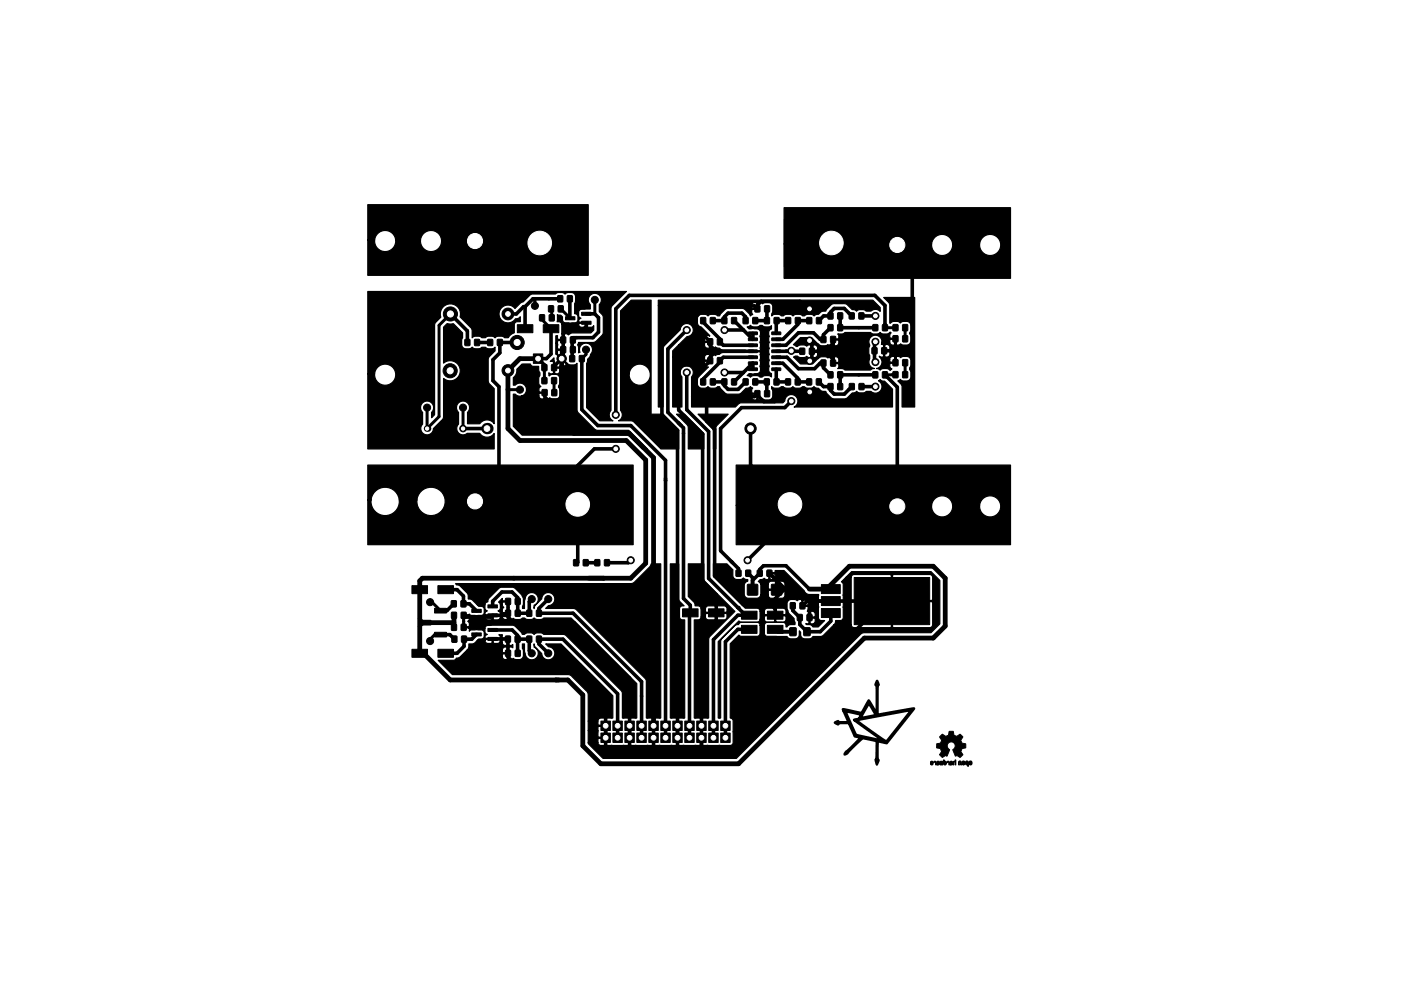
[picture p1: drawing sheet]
<svg xmlns="http://www.w3.org/2000/svg" width="297mm" height="210mm" viewBox="0 0 297 210" stroke-linecap="round" stroke-linejoin="round" font-family="sans-serif">
<g fill="#000" stroke="#000" stroke-width=".21">
<path d="M104.4 46.6h20v10h-20zM166.3 46.6h20v10h-20zM98.6 72l1 .1v1.2h-1zM100.6 72l1.1 .1-.1 1.2h-1zM103.4 72l1 .1v1.2h-1zM105.5 72l1 .1v1.2h-1zM109.7 68.9h3.3v1.7h-3.3zM113.1 75.1h2v2h-2zM114.4 66.8h1v1.3l-1-.1zM114.9 77.4h1v1.2h-1zM116.3 64.9h1v1.3l-1-.1zM116.5 66.8h1v1.3l-1-.1z"/>
<path d="M117 77.4h1v1.2h-1zM115.2 68.9h3.3v1.7h-3.3zM118.3 62.8h1v1.2h-1zM118.4 64.9h1v1.3l-1-.1zM118.9 73.6h1v1.2h-1zM118.9 71.5h1v1.3l-1-.1zM120.3 62.8h1v1.2h-1zM120.8 75.5h1v1.2h-1zM121 73.6h1l-.1 1.2h-1zM121 71.5h1l-.1 1.3-1-.1zM119.9 67.2h2v.7h-2zM122.9 75.5h1l-.1 1.2h-1z"/>
<path d="M123.3 68.2h2v.6h-2zM123.3 66.3h2v.6h-2zM148.6 67.4h1v1.3l-1-.1zM150.1 71.9h1v1.3l-1-.1zM150.1 75.9h1v1.3l-1-.1zM150.6 67.4h1v1.3l-1-.1zM152.1 71.9h1v1.3l-1-.1zM152.1 75.9h1v1.3l-1-.1zM153.1 67.4h1v1.3l-1-.1zM155.1 67.4h1v1.3l-1-.1zM157.6 67.4h1v1.3l-1-.1zM158.7 70.5l1.8-.1 .1 .5-.1 .1h-1.7z"/>
<path d="M158.7 71.7h1.8l.1 .5-.1 .1h-1.7zM158.7 73h1.8l.1 .4-.1 .2h-1.7zM158.7 74.3l1.8-.1 .1 .5-.1 .1h-1.7zM158.7 75.5h1.8l.1 .5-.1 .1h-1.7zM158.7 76.8h1.8l.1 .4-.1 .2h-1.7zM158.7 78.1l1.8-.1 .1 .5-.1 .1h-1.7zM159.6 67.4h1v1.3l-1-.1zM160.1 64.9h1v1.3l-1-.1zM162.1 67.4h1v1.3l-1-.1zM162.1 64.9h1v1.3l-1-.1zM164.2 67.4h1l-.1 1.3-1-.1zM163.6 78.1l1.8-.1 .2 .5-.2 .1h-1.7z"/>
<path d="M163.6 76.8h1.8l.2 .4-.2 .2h-1.7zM163.6 75.5h1.8l.2 .5-.2 .1h-1.7zM163.6 74.3l1.8-.1 .2 .5-.2 .1h-1.7zM163.6 73h1.8l.2 .4-.2 .2h-1.7zM163.6 71.7h1.8l.2 .5-.2 .1h-1.7zM163.6 70.5l1.8-.1 .2 .5-.2 .1h-1.7zM166.6 67.4h1v1.3l-1-.1zM168.7 67.4h1l-.1 1.3-1-.1zM169.6 73.9h1v1.3l-1-.1zM171.1 67.4h1v1.3l-1-.1zM171.6 73.9h1v1.3l-1-.1zM173.1 67.4h1v1.3l-1-.1z"/>
<path d="M174.1 76.4h1v1.3l-1-.1zM174.1 71.4h1v1.3l-1-.1zM175.6 78.9h1v1.3l-1-.1zM175.6 66.4h1v1.3l-1-.1zM175.6 68.9h1v1.3l-1-.1zM176.1 76.4h1v1.3l-1-.1zM176.1 71.4h1v1.3l-1-.1zM177.6 78.9h1v1.3l-1-.1zM177.6 66.4h1v1.3l-1-.1zM177.6 68.9h1v1.3l-1-.1zM180.1 66.4h1v1.3l-1-.1zM182.1 66.4h1v1.3l-1-.1z"/>
<path d="M184.9 73.8h1v1.3l-1-.1zM185.1 68.9h1v1.3l-1-.1zM185.1 78.9h1v1.3l-1-.1zM187 73.8h1l-.1 1.3-1-.1zM187.1 68.9h1v1.3l-1-.1zM187.1 78.9h1v1.3l-1-.1zM189.4 76.3h1l-.1 1.3h-1zM189.4 71.2l1 .1-.1 1.2h-1zM189.4 68.9h1l-.1 1.3-1-.1zM189.4 78.9h1l-.1 1.2h-1zM191.4 76.3h1v1.3h-1zM191.4 71.2l1 .1v1.2h-1z"/>
<path d="M191.4 68.9h1v1.3l-1-.1zM191.4 78.9h1v1.2h-1zM114.9 80.1l1 .1v1.2h-1zM115 82.7h1v1.2h-1zM117 80.1l1 .1v1.2h-1zM117 82.7h1v1.2h-1zM148.6 80.4h1v1.3l-1-.1zM150.6 80.4h1v1.3l-1-.1zM153.1 80.4h1v1.3l-1-.1zM155.1 80.4h1v1.3l-1-.1zM157.6 80.4h1v1.3l-1-.1zM159.6 80.4h1v1.3l-1-.1z"/>
<path d="M160.1 82.9h1v1.3l-1-.1zM162.1 80.4h1v1.3l-1-.1zM162.1 82.9h1v1.3l-1-.1zM164.1 80.4h1v1.3l-1-.1zM166.6 80.4h1v1.3l-1-.1zM168.6 80.4h1v1.3l-1-.1zM171.1 80.4h1l-.1 1.3-1-.1zM173.1 80.4h1v1.3l-1-.1zM175.6 81.4h1v1.3l-1-.1zM177.6 81.4h1v1.3l-1-.1zM180.1 81.4h1v1.3l-1-.1zM182.2 81.4h1l-.1 1.3-1-.1z"/>
<path d="M121.6 118.8h1.1l-.1 1.2h-1zM123.7 118.8h1v1.2h-1zM126.1 118.8h1.1l-.1 1.2h-1zM128.2 118.8h1v1.2h-1zM112.5 99.5h20v15h-20zM157.5 99.5h20v15h-20zM87.3 124.3h3.3v1.7h-3.3zM87.3 137.8h3.3v1.7h-3.3zM88.8 131.6h2.5v1h-2.5zM92.1 134.1h2.6v1h-2.6zM92.1 129.1h2.6v1h-2.6zM92.8 124.3h3.3v1.7h-3.3z"/>
<path d="M92.8 137.8h3.3v1.7h-3.3zM95.7 127.5h1v1.2h-1zM95.8 129.9h1l-.1 1.3h-1zM95.8 132.5h1l-.1 1.2h-1zM95.8 135h1.1l-.1 1.2h-1zM97.8 127.5h1l-.1 1.2h-1zM97.8 129.9h1v1.3h-1zM97.8 132.5h1v1.2h-1zM97.9 135h1v1.2h-1zM100 134.3h2v.6h-2zM100 129.3h2v.6h-2zM103.5 133.3h2v.7h-2z"/>
<path d="M103.5 135.2h2v.7h-2zM103.5 128.3h2v.7h-2zM103.5 130.2h2v.7h-2zM107.2 135h1v1.2h-1zM107.2 129.5h1v1.2h-1zM107.2 127h1v1.2h-1zM107.2 138h1v1.2h-1zM109.2 135h1.1l-.1 1.2h-1zM109.3 129.5h1l-.1 1.2h-1zM109.3 127h1l-.1 1.2h-1zM109.3 138h1l-.1 1.2h-1zM111.7 135h1v1.2h-1z"/>
<path d="M111.7 129.5h1v1.2h-1zM113.8 135h1l-.1 1.2h-1zM113.8 129.5h1l-.1 1.2h-1zM144.7 129.2h3.3v1.7h-3.3zM150.2 129.2h3.3v1.7h-3.3zM156.1 121h1v1.3l-1-.1zM157.2 129.7h3.3v1.7h-3.3zM158.1 121h1v1.3l-1-.1zM158.5 124h2.1v2.2h-2.1zM157.2 132.7h3.3v1.7h-3.3zM160.6 121h1v1.3l-1-.1zM162.7 129.7h3.3v1.7h-3.3z"/>
<path d="M162.6 121h1v1.3l-1-.1zM163.6 124h2.1v2.2h-2.1zM162.7 132.7h3.3v1.7h-3.3zM167.6 127.9h1v1.3l-1-.1zM167.5 133.2h1.3l-.1 1.6h-1.2zM169.1 130.4h1v1.3l-1-.1zM169.6 127.9h1v1.3l-1-.1zM170.5 133.2h1.2v1.6h-1.3zM171.1 130.4h1v1.3l-1-.1zM174.2 124h4v1.9h-4zM174.2 126.6h4v1.9h-4zM174.2 129.1h4v1.9h-4z"/>
<path d="M181.1 122.5h16v10h-16zM127.4 155.5h2v2h-2zM127.4 153h2v2h-2zM129.9 155.5h2v2h-2zM129.9 153h2v2h-2zM132.5 155.5h2v2h-2zM132.5 153h2v2h-2zM135 155.5h2v2h-2zM135 153h2v2h-2zM137.6 155.5h2v2h-2zM137.6 153h2v2h-2zM140.1 155.5h2v2h-2z"/>
<path d="M140.1 153h2v2h-2zM142.6 155.5h2v2h-2zM142.6 153h2v2h-2zM145.2 155.5h2v2h-2zM145.2 153h2v2h-2zM147.7 155.5h2v2h-2zM147.7 153h2v2h-2zM150.3 155.5h2v2h-2zM150.3 153h2v2h-2zM152.8 155.5h2v2h-2zM152.8 153h2v2h-2zM199.4 156.1l.4-.3 .7 .4a.78 .78 0 0 0 .7-1h.5a.36 .36 0 0 1 .4 0 .36 .36 0 0 1 .1 .4l.1 .4 .5 .2 .4-.2a.56 .56 0 0 1 .9 .3v.1a.8 .8 0 0 0-.3 1 .8 .8 0 0 0 1 .4l-.1 .9a.69 .69 0 0 0-.8 .3 .69 .69 0 0 0 0 .8l.3 .3-.4 .3a.62 .62 0 0 1-.9-.1l-.4 .1-.5-1.2a.91 .91 0 0 0 .4-1.2 .91 .91 0 0 0-1.1-.5 .99 .99 0 0 0 0 1.6l-.5 1.3a.64 .64 0 0 0-.9 .3l-.7-.6 .4-.6a.8 .8 0 0 0-1-.8v-.9a.79 .79 0 0 0 .9-.5 .79 .79 0 0 0-.3-.9z"/>
<path d="M197.4 161.6l.3-.1 .1 .3-.2-.2-.2 .1 .3 .1a.27 .27 0 0 1-.1 .5 .27 .27 0 0 1-.3-.3l.2 .2 .2-.1-.4-.3zM198 161.6l.1-.1a.48 .48 0 0 1 .4 .3 .48 .48 0 0 1 0 .5l-.2-.6-.3 .1zM198.7 161.6l.3-.1 .2 .2v.1l-.4-.2v.2a.25 .25 0 0 1 .4 .2 .25 .25 0 0 1-.4 .2l.2-.1-.3-.2v.4h-.1zM199.3 161.5h.1v.7h.1l.1-.7h.1l.1 .7v-.7h.2l-.2 .8-.5-.1zM200.1 161.2l.1 .3h.2a.22 .22 0 0 1 .2 .1 .22 .22 0 0 1-.1 .3v-.2a.2 .2 0 0 0-.3 .2 .2 .2 0 0 0 .3 .2l.1-.2a.32 .32 0 0 1-.3 .4 .32 .32 0 0 1-.2-.5zM200.8 161.6a.38 .38 0 0 1 .5 .1 .38 .38 0 0 1 0 .4l-.1 .2-.1-.6h-.2l-.1 .1zM201.5 161.6v-.1a.24 .24 0 0 1 .3 0 .24 .24 0 0 1 .1 .3l-.2-.2-.1 .1v.1a.26 .26 0 0 1 .4 .3 .26 .26 0 0 1-.4 .2l.2-.2-.2-.2-.1 .4-.1-.1zM202.5 161.2l.2 .1-.1 1h-.1l-.1-.7-.2 .1v.6h-.1v-.6l.4-.2zM203.3 161.5h.3l.2 .1v.7h-.1l-.2-.7-.1 .7h-.2zM204.1 161.5a.31 .31 0 0 1 .3 0 .31 .31 0 0 1 .2 .3l-.4-.1 .4 .1a.34 .34 0 0 1-.2 .5 .34 .34 0 0 1-.4-.4l.2 .2 .2-.1-.4-.2zM204.8 161.5h.3l.2 .1v.3h-.2v-.3l-.2 .2 .1 .3 .1-.2h.2v.7l-.1-.1a.23 .23 0 0 0-.1-.2 .23 .23 0 0 0-.3 0l-.1-.5zM205.6 161.5h.3l.2 .2v.2h-.2l-.1-.2h-.1v.4l.4-.2a.37 .37 0 0 1-.5 .4 .37 .37 0 0 1-.1-.6z"/>
<circle cx="100.7" cy="51.1" r="2.8"/>
<circle cx="190.2" cy="52" r="2.8"/>
<circle cx="95.4" cy="78.7" r="1.5"/>
<circle cx="95.5" cy="66.6" r="1.5"/>
<circle cx="107.7" cy="66.6" r="1.25"/>
<circle cx="107.7" cy="78.6" r="1.25"/>
<circle cx="109.6" cy="72.7" r="1.5"/>
<circle cx="113.4" cy="64.9" r=".75"/>
<circle cx="119.1" cy="76.1" r="1"/>
<circle cx="124.2" cy="74.2" r=".75"/>
<circle cx="126.1" cy="63.6" r=".75"/>
<circle cx="145.6" cy="79" r=".75"/>
<circle cx="145.6" cy="70" r=".75"/>
<circle cx="153.6" cy="79" r=".75"/>
<circle cx="153.6" cy="70" r=".75"/>
<circle cx="167.8" cy="74.4" r=".75"/>
<circle cx="171.6" cy="65.5" r=".75"/>
<circle cx="171.6" cy="72.2" r=".75"/>
<circle cx="171.7" cy="76.6" r=".75"/>
<circle cx="185.6" cy="76.8" r=".75"/>
<circle cx="185.6" cy="67" r=".75"/>
<circle cx="185.6" cy="72.5" r=".75"/>
<circle cx="90.6" cy="86.5" r=".75"/>
<circle cx="98.2" cy="86.5" r=".75"/>
<circle cx="98.2" cy="90.9" r=".7"/>
<circle cx="110.2" cy="82.7" r=".75"/>
<circle cx="130.6" cy="95.2" r=".75"/>
<circle cx="130.6" cy="88" r=".75"/>
<circle cx="159.1" cy="90.9" r="1.2"/>
<circle cx="167.8" cy="85.1" r=".75"/>
<circle cx="171.7" cy="83.2" r=".75"/>
<circle cx="185.6" cy="82" r=".75"/>
<circle cx="100.7" cy="106.4" r="2.8"/>
<circle cx="133.7" cy="118.9" r=".75"/>
<circle cx="158.5" cy="118.9" r=".75"/>
<circle cx="190.2" cy="107.4" r="2.8"/>
<circle cx="91.2" cy="136" r=".75"/>
<circle cx="91.2" cy="127.8" r=".75"/>
<circle cx="112.7" cy="138.6" r=".75"/>
<circle cx="112.7" cy="127.1" r=".75"/>
<circle cx="116.2" cy="138.6" r=".75"/>
<circle cx="116.2" cy="127.1" r=".75"/>
</g>
<path d="M178.7 150.5l4 .8 1.5-2.7 1.7 2.7v-5.5l-.1-.4-.2-.1 .4-.9a.66 .66 0 0 1 .1 1v6.3l7.7-1.4-5.8 7.4-1.9-.3a9.8 9.8 0 0 0 .1 4.1l-.3 .7-.3-1 .2-.5 .1-3.5-2.5-.5h-.6l-3.1 3.1-.6 .3 .3-.6 3-3-1.2-.3-1.2-2.8h-2.1l-.2 .3-.7-.4 .8-.2a1.54 1.54 0 0 0 1.4 .1h.7l-1-2.2h.4l2.2 4.9 5.6 1.2-5.9-4.3h.5l3 2.3 3.2 2.2 5.2-6.6-11.9 2.1-.1-.1 .9-.2 .2-.2 3.4-.6-1.4-2.4-1.7 3h-.3l.4-.7-3.7-.6z" fill="#000" stroke="#000" stroke-width=".5"/>
<g fill="#000">
<circle cx="90.6" cy="90.9" r=".7"/>
<circle cx="103.3" cy="90.9" r="1.2"/>
<circle cx="156.4" cy="128.9" r=".38"/>
</g>
<g fill="none" stroke="#000" stroke-width=".76">
<path d="M175.7 48.4v5.7M176.3 51.6h10.7l.5 .4h2.7l3.2 3.1v18l-1.2 1.3h-4.7M95.5 66.6l3.6 3.6v2.5M101.1 72.7h2.8M109.6 72.7h-3.6v2.2l-1.5 1.4v4.5l1.3 1.2v24.8l-.2 .2M111.3 65.1h-.3l-1.5 1.5h-1.8M111.3 65.1v4.6M114.7 67.4v.2M116.8 69.7v5.4l-1 1h-1.7l1.3 1.3v.6M118.8 63.4h-5.8l-1.7 1.7M119.5 74.1l-.4 .4v1.6l-1.6 1.6v.3M120.8 63.4l.1 4.1"/>
<path d="M123.4 76.1v10.8l3.3 3.4h7l7.4 7.4v58.8M124.3 68.5v.7l-.8 .9h-3.3l-.8 .7v4.9M124.3 66.6h1.8l.8 .8v3.1l-1.2 1.1h-4.2l-.2 .2v4.3M145.6 79v7.9l4.6 4.7v31.1l7.9 7.8M145.6 70l-4 4v13.5l3.3 3.3v36.2l1.5 1.4v2M147.1 67.6h-2l-4.8 4.8v15.6l3.3 3.3v68.2h-14l-1.2-1.2v-11.7l-5.5-5.5h-13.5l-1.7-1.7v-3.8h-3.2M147.1 67.6v1.5l3.5 3.4v.8l1.2 1.2M149.1 68v.4l3.5 3.5v.6l.8 .8h6.2M149.1 78l-.6-.6h-3.7l-.9 .9v8.7l5.1 5.1v31.2l2.9 2.9v5.4l-3.2 3.2v23.6M151.1 68h2.5v-.8l.8-.8h2.9l.8 .8v.8M151.8 74.5h7.8M151.8 74.5l-1.2 1.2v.8l-3 3v2.4l2.2 2.2"/>
<path d="M153.6 79h.1M153.6 79h4M153.6 70h.1M153.6 70h4M155.6 68l4 4v-1.3M159.6 78.3v-1.2l-4 3.9M159.6 75.8h-6.2l-.8 .7v.4l-3.5 3.5v.6M162.6 65.5v2.5h-2.5M164.6 74.5h5.5M164.6 77.1h1.4l3.1 3.1v.8h2.5M164.6 78.3v2.7h2.5M164.6 75.8h2.3l2.4 2.4h3.4l1.2-1.2h.7v1l1.5 1.5"/>
<path d="M167.1 68l-2.5 .1v2.6M167.8 74.4l-.1 .1M171.2 65.5l-1.6-1.6h-8.2l-.8 .8v.8l-.6-.6h-10.2l-2.7 2.7M171.6 68h-2.4v.8l-3.2 3.2h-1.4M171.6 72.2l.5 .5v3.4l-.4 .5M172.1 74.5h2.8M174.9 74.5l1.7 1.7M176.1 69.5l-1.5 1.5v1h-.7l-1.4-1.4h-3.2l-2.7 2.7h-2M176.6 72.8l-1.7 1.7M176.6 72v5M178.1 67v2.5h7.5M180.6 67l-1.6-1.6h-2.1l-.8 .8v.8h-1.5l-1 1"/>
<path d="M182.6 67h3M185.6 79.5h-7.5v2.5M185.6 72.2l-.2 .2v4.2l.2 .2M187.6 79.5l2.6 2.6v25.3M187.6 69.5v-4.7l-2.1-2.1h-52.1l-2.8 2.8v22.5M98.2 90.9h5.1M130.6 95.2h-4.6l-3.5 3.6v20.5l-.4 .1M149.8 84.1v5.2l1.7 1.7v31.2l6.1 6.1h6.5l.3 .2M151.1 81h2.5v.8l.8 .8h2.1l1.6-1.6M159.1 90.9v7.8l8.4 8.3v2.9l-9 9M160.1 81h2.5v2.5M167.8 85.1l-1.4 1.4h-9.2l-4.4 4.4v26l3.8 3.8v.9"/>
<path d="M171.7 83.2l-.2 .1h-5.4l-1.9 1.9h-2.3l-1.3-1.3v-.4l-.6 .6h-10.2M173.6 81l1 1h1.5v.8l.8 .8h2.1l1.6-1.6M182.7 82h2.9M100.7 106.4l.6 .6h21.2M124.2 119.4h2.4M133.7 118.9l-.5 .5h-4.5M89 125.1v13.5M89 131.4l.7 .7M89.7 132.1h.4M89.7 132.1l-.7 .8M93.4 134.6h2l.9 1-.1-.1M94.5 125.1h2.4l1.4 1.4v1.6h1.2l1.5 1.5"/>
<path d="M96.2 128.1l-1.4 1.5h-1.4M101 134.6l-1 1h-1.6v1.5l-1.5 1.5h-2.4M104.5 133.7h4.1l1.1 1.1 .1 3.8M107.7 138.6h.1M107.7 130.1l-.4 .5h-2.8l-.4 .3h-5.8M107.7 127.6v3.3l1.2 1.2h12.8l11.8 11.8v15.5l.1 .1M109.7 135.6h2.5v2.5l.5 .5M112.7 127.1l-.5 .5v2.5h-2.4v-3.3l-1.2-1.2h-2.2l-1.9 2v1.1M116.2 138.6l-1.9-2v-1h5.1l11.5 11.6v9.3M116.2 127.1l-1.9 2v1h7.2l14.5 14.5v11.9M146.4 130l-.2 .2v26.3l-.7-.6M151.9 130h-.8l.4 .5"/>
<path d="M158.6 121.6l1 .9v2.6M158.9 130.5h-2.5l-5.1 5.2v20.8M158.9 133.5h-2.5l-2.6 2.7v20.3M159.6 123.1l1.5-1.5v-.8l.8-.8h4.7l5 5h4.6M163.1 121.6l3.4 3.4h2.1l2.5 2.5M164.4 133.5l.5 .5h3.2M164.4 127.6h-.3l-.7 .7 1 .9M164.6 133.5l.5 .5M164.7 123.1v2h1.5l-1.8 1.9v3.5M168.1 128.5v1l1.5 1.5v1.5l1.5 1.5h2.8l2.3-2.2v-1.7M171.1 127.5h18M171.1 127.5l-1 1"/>
<path d="M173.4 127.5l-1.8 1.8v1.7M187.6 127.5l-32 32h-5.6l-1.3-1.2M138.6 154v5.5M149.4 155.9l-.7 .6"/>
</g>
<path d="M114.1 76.1h-3.9l-2.5 2.5v12.3l2.5 2.6h22.6l4.1 4.1v21.9l-3.2 3.2h-44.1l-.6 .5v15.4h.8l5.7 5.7h24.9l3.2 3.1v10.8l3.8 3.8h29.2l26.7-26.6h14.6l2.5-2.6v-10.1l-2.5-2.6h-17.8l-4.9 4.9h-3.6M119.1 76.1v13.3l2.6 2.5h11.7l5.2 5.2v56.9M90.1 132.1h6.1M96.3 130.6v2.5" fill="none" stroke="#000" stroke-width="1"/>
<g fill="none" stroke="#000" stroke-width=".63">
<path d="M95.5 66.6l-2.4 2.4v19.4l-2.5 2.5v-4.4M113 63.4l.4 .4v1.1M114.9 67.4v.4l1.9 1.9M115.4 78v2.8M116.8 65.5l.2 .2v1.7M118.9 65.5h.1M118.9 65.5l2 2M124.2 74.2v1l-.8 .9M126.1 63.6v3M187.6 69.5h2.3M189.2 79.5h.1M189.9 71.9v2.3l-.3 .2 .3 .3v1.6"/>
<path d="M189.9 79.5h-2.3M191.9 69.5v2.4M191.9 77v2.5M98.2 86.5v4.4M107.7 82.7h.1M107.7 82.7h2.5M115.5 83.3v.8l.7 .7h2.7l.2-.2M117.5 80.8v2.5M167.5 107h22.3l.4 .4M91.2 127.8h.4l1.8 1.8M93.4 134.6h-1.2l-1 1v.4M98.3 130.9v2.6"/>
</g>
<path d="M78 43.4h46.7v15h-46.7v-7.5h1.4a2.25 2.25 0 0 0 2.3 2.5 2.25 2.25 0 0 0 2.2-2.5h5.3a2.25 2.25 0 0 0 3 2.3 2.25 2.25 0 0 0 .7-3.7 2.25 2.25 0 0 0-3.7 1v.4h-5.3a2.25 2.25 0 0 0-2.2-2 2.25 2.25 0 0 0-2.3 2h-1.4zM166.2 44.1h48v14.9h-48v-7.2h31.3a2.25 2.25 0 0 0 2.3 2.4 2.25 2.25 0 0 0 2.2-2.4h5.7a2.25 2.25 0 0 0 3 2.3 2.25 2.25 0 0 0 .8-3.8 2.25 2.25 0 0 0-3.7 1l-.1 .5h-5.7a2.25 2.25 0 0 0-2.2-2.1 2.25 2.25 0 0 0-2.3 2.1h-31.3zM78 61.8h54.8l-3 3-.2 .5-.1 21.8a1.38 1.38 0 0 0 .5 2.2h-2.8l-2.8-2.8v-9.4l.2-.9 .4-.5 .2-.4a1.4 1.4 0 0 0-.6-2.5 1.4 1.4 0 0 0-1.6 2l-.4 .1 .1-1.3-.3-.4 .3-.5 3.4-.1 1.7-1.8 .1-3.6-.2-.4-.6-.7v-1.5a1.39 1.39 0 0 0 0-2 1.39 1.39 0 0 0-2 0 1.39 1.39 0 0 0 .1 2v1h-2l-.4 .3-.1 1.1 .2 .4 .3 .1-.1 .1a.48 .48 0 0 0-.3 .7h1.6v1l.2 .1h.8l.5-.3v.9l-.6 .6h-3.8l-1 .5-.3-.3h-.5l-.2 .2 .1 3.3h-1.2a.73 .73 0 0 0 .3 1.2l1.9 1.9h1.2l.5-.3v9.8l.3 .7 3.8 3.6 6.9 .1 3.9 3.9h-1l-2.6-2.5-.6-.4h-22.3l-1.9-1.8v-6.9h.4l.9 .5 4.2-.1v.1a.65 .65 0 0 0 1 .4v-1.1h-.9l-.1 .2v.4h-3.7a1.39 1.39 0 0 0 .8-2.1 1.39 1.39 0 0 0-2.2-.2h-.4v-1.6l.7-.9 .1-.8 1.1-1.2h1.8l.5 .5h1.2v.9l.3 .5v.6l-.3 .4v1.3l.5 .6-.4 .4v.6l.1 .2h1.2v1.3l.2 .1h.4a.48 .48 0 0 1 .8 0h.8a.89 .89 0 0 0 .9-.8v-1.1a.88 .88 0 0 1 0-1.3v-1.1a.89 .89 0 0 0-.9-.9h-.8l-.6 .4v-.1v-.6l.4 .2h.4l.1-.1v-1.1h.3v1.1l.2 .1a.74 .74 0 0 0 .8-.3 .74 .74 0 0 0-.1-.9h-1.2v-1.3l-.1-.1h-.5l.8-.8 .1 2 1.5-.2a.81 .81 0 0 0 .9-.5l-2.2-2v-2.4h.4v1.1l.2 .2h.9v-1.8h-.9l-.2 .1v.4h-.4v-1.6h.4v.6l.2 .2h.9v-1l-.2-.2v-2h3.6a.64 .64 0 0 0 .6 .6h.7l.2-.1v-.7h-1.4l-.1 .2h-3.6a.76 .76 0 0 0-1-.5l.1-1.5 .7 .1 .4 .3v.7a.64 .64 0 0 0 .6 .6h2a.64 .64 0 0 0 .6-.6v-.8a.64 .64 0 0 0-.7-.5v-2.2l.2-.4v-1.1a.89 .89 0 0 0-.9-.8h-.8l-.5 .3-.7-.3h-.8l-.5 .3h-5l-.5 .3-1.4 1.4-.6 .2-1.1 1.2a1.89 1.89 0 0 0-2.8-.2 1.89 1.89 0 0 0 .1 2.8 1.89 1.89 0 0 0 2.8-.5h.6l.4-.4v1.1h-.9l-.3 .3-.1 2a2.14 2.14 0 0 0-1.2 1h-.8l-.7-.3h-.8l-.5 .4-.7-.4h-.9l-.5 .3h-.8l-.5-.3h-.8l-.7 .4-.1-1.9-2.5-2.6 .1-.4a2.14 2.14 0 0 0-2.3-2.3 2.14 2.14 0 0 0-1.8 2.8l-1.2 1.2-.2 .5v19l-.6 .6a2.32 2.32 0 0 1 .4-1.7 1.39 1.39 0 0 0-1.7-1.8 1.39 1.39 0 0 0-.6 2.4v2.5l-.2 .2a1.34 1.34 0 0 0 .8 2 1.34 1.34 0 0 0 1.7-1.3l1.9-1.8 .2-.5 .1-8.3a2.14 2.14 0 0 0 2.9-.2 2.14 2.14 0 0 0 0-2.9 2.14 2.14 0 0 0-3-.2v-7.6l.8-.8 1.3 .1 2 1.9-.2 2.7 .5 .6 1.2 .1 .5-.3 .5 .3h.9l.6-.3h.8l.5 .3h.9l.7-.3v.7l-1.3 1.4-.2 .5v4.7l.3 .5 1 1v7.4a1.85 1.85 0 0 0-3.1 0h-2.6v-2.4a1.39 1.39 0 0 0 .1-2 1.39 1.39 0 0 0-2 0 1.39 1.39 0 0 0 0 2l-.1 2.6a1.34 1.34 0 0 0 .1 1.8 1.34 1.34 0 0 0 1.8 0l2.7 .1a1.85 1.85 0 0 0 3.1 0v3.2h-26.8v-15.9h1.4a2.25 2.25 0 0 0 3.1 2.3 2.25 2.25 0 0 0 .7-3.7 2.25 2.25 0 0 0-3.7 .9l-.1 .5h-1.4zM139.6 63.7h45.5l1.5 1.5v.9l-.1-.1a1.38 1.38 0 0 0-1.8 0h-1.1l-.5-.3h-.8l-.7 .3-.4-.2-.5-.1-1.3-1.2-2.5-.1-.8 .3-1 1.3-.9 .1-.7 .6-.5 .1-.4 .2-.5-.3-1.2 .1a.83 .83 0 0 1-1.2-.1h-1l-.6 .3-.5-.3h-1a.96 .96 0 0 1-1.4 0h-1l-.6 .3 .2-1.9a.89 .89 0 0 0-.8-.9h-.9a.48 .48 0 0 1-.8 0h-.4l-.2 .2v1.3h-1.2l-.1 .1v.6l.2 .3-.5 .3-1.1-1.3-.7-.3-3.3 .1-1.1 1-.3 .5h-.5l-.5-.3h-.8l-.7 .3-.5-.3h-.8a.89 .89 0 0 0-.9 .9l.1 1.4 .6 .4 1.9 1.8v.2a.7 .7 0 0 0-1 0 .7 .7 0 0 0 0 1h1.2v1.3l.2 .2 .5-.1 .3-.2 1.5 .7 7.9 .1 .1-.2-.1-.4a1.24 1.24 0 0 0 0-1.2 1.21 1.21 0 0 0 0-1.2 .99 .99 0 0 0 0-1.2 .99 .99 0 0 0-1.1-.4h-1.2l-.4-.4 .7-.4 .5 .3h1.2a.88 .88 0 0 1 1.3 0h1l.5-.2v.7a1.07 1.07 0 0 0-.5 1.6 1.24 1.24 0 0 0 0 1.2 1.21 1.21 0 0 0 0 1.3 1.21 1.21 0 0 0 0 1.3 1.21 1.21 0 0 0 0 1.2 1.21 1.21 0 0 0 0 1.3 1 1 0 0 0 .5 1.5v.8l-.5-.3h-1a.96 .96 0 0 1-1.5 0h-1l-.5 .3-.7-.3 .4-.4h1.7a1.04 1.04 0 0 0 .6-1.6 1.24 1.24 0 0 0 0-1.3 1.24 1.24 0 0 0 0-1.2l.1-.4-.1-.1-7.9 .1-1.5 .7-.3-.3h-.5l-.2 .2v1.3h-1.2a.73 .73 0 0 0 .4 1.2h.3l-2.2 2.2-.1 1.4a.89 .89 0 0 0 .9 .9l.8-.1 .5-.3 .7 .4 .8-.1 .5-.3h.5l.3 .5 1.1 1.1h2.5l.6-.1 1.1-1.1 .5-.1 .4-.3 .5 .3-.2 .4v.5l.1 .2h1.2v1.3l.2 .2h.4a.48 .48 0 0 1 .8-.1l.9 .1a.89 .89 0 0 0 .8-.9v-1.1l-.2-.4v-.5l.5 .3h1a.96 .96 0 0 1 1.5 0h1l.5-.3 .5 .3h1a.94 .94 0 0 1 1.5 0h1l.5-.3 .3 .3 .6 .1 .7 .6h.9l1 1.3 .8 .3h2.3l.5-.3 1-.9 .6-.1 .3-.3 .7 .4 .9-.1 .5-.3a1.87 1.87 0 0 1 1.5 .4 1.39 1.39 0 0 0 1.7-.8 1.39 1.39 0 0 0-.6-1.8l.3-.3 .4 .3 .5 .1 1.7 1.7v3.8h-20.8a1.39 1.39 0 0 0 .1-2.5 1.39 1.39 0 0 0-2.1 1.1l-.4 .5h-9l-.3 .1-.8 .8h-9.3v-2.2h12.8v.2a.65 .65 0 0 0 1.1 .3v-1h-1l-.1 .1v.4h-12.8v-4.2a1.39 1.39 0 0 0 0-2 1.39 1.39 0 0 0-2 0 1.39 1.39 0 0 0 0 2v6.4h-2v-10.6h6.8v.4l.1 .2h1v-1a.65 .65 0 0 0-.7-.2 .65 .65 0 0 0-.4 .6h-6.8v-1.4l1.2-1.2h5.6a.65 .65 0 0 0 .4 .6 .65 .65 0 0 0 .7-.1v-1h-1l-.1 .1v.4h-5.6l1.9-1.8a1.39 1.39 0 0 0 1.3-1.4 1.39 1.39 0 0 0-1.4-1.4 1.39 1.39 0 0 0-1.4 1.4l-3.3 3.3-.3 .5v12.6h-1v-21.6h19.8v.4l.1 .2h1v-1a.65 .65 0 0 0-.7-.2 .65 .65 0 0 0-.4 .6h-19.8zM131.6 65.9l2.2-2.2h4.2l.1 24.1 2.6 .1 3.2 3.3v4h-3.8l-5.8-5.8-.6-.1h-2.6a1.38 1.38 0 0 0 .5-2.2v-7.8h1.8a2.25 2.25 0 0 0 3 2.3 2.25 2.25 0 0 0 .8-3.7 2.25 2.25 0 0 0-3.7 .9l-.1 .5h-1.8zM143.4 87.9h1.7l4.1 4.1v3.2h-3.3v-4.8zM148 87.9h6.4l-2.6 2.6v4.7h-.5l-.1-4zM168.2 73.1l1.5-1.5h2.4l1.7 1.6 1.3 .1a.49 .49 0 0 1 .8 .1h.4l.2-.2v-1h.3v1a.7 .7 0 0 0 .9-.1 .7 .7 0 0 0 0-.9h-1.2v-.3h1.2l.1-.2v-.4l-.2-.5h1l.5-.3h5.5l.5 .3 .8 .1 .7-.4 .5 .3 .9 .1 .8-.4 .1 .1-.2 .3-.1 .7 .2 .1h1.2v1.4l.1 .1h.6l.2-.3 .5 .3h.8l.5-.1 .4-.4v-1.6a.61 .61 0 0 1 0-1v-1a.89 .89 0 0 0-.9-.9h-.8l-.5 .3-.5-.3h-1l-.7 .4-.1-4-.2-.5-1-1h6.5v23.3h-2.6l-.1-4.5-.1-.3-.7-.8 .5-.3 .5 .3h.8a.89 .89 0 0 0 .9-.9v-1a.92 .92 0 0 1 0-1.3v-1.1a.89 .89 0 0 0-.9-.9h-.8a.49 .49 0 0 1-.8 0h-.5l-.1 .2v1.3h-1.2l-.2 .1 .1 .7 .4 .4-.3 .3-.7-.4h-1l-.5 .3-.4-.2-.4-.1a1.38 1.38 0 0 0 1.1-1.9h1.7v.4l.2 .1h.9v-1l-.1-.2a.71 .71 0 0 0-1 .7h-1.7l-.5-.6v-.1l.5 .2 .4-.2v-1.1h.3v1.1a.7 .7 0 0 0 .9-.1 .7 .7 0 0 0 0-1h-1.2v-1.3h.3v1.1h.9l.2-.2v-.5a.65 .65 0 0 0-1.1-.4l-.7-.1 .1-.5h1.6a.65 .65 0 0 0 .4 .6 .65 .65 0 0 0 .7-.1v-1.1h-.9l-.2 .2v.4h-1.6v-.2a1.39 1.39 0 0 0-1.8-1.2 1.39 1.39 0 0 0-.8 2l-.2 .8 .2 2.2a1.38 1.38 0 0 0 1 2l-.5 .1-.3 .2h-5.5l-.5-.3h-1l.2-.3v-.6l-.1-.1h-1.2v-1.3h.3v1h.9l.1-.2v-.5a.65 .65 0 0 0-1-.3l-.9-.2a.49 .49 0 0 1-.8 0l-1.3 .1-1.5 1.4h-2.6l-1.5-1.5 .4-.2h.5l.5 .3h1a.48 .48 0 0 1 .8 .1h.4l.2-.2v-1h.3v1a.7 .7 0 0 0 .9-.1 .7 .7 0 0 0 0-.9h-1.2v-1.3h.3v1h.9l.1-.2v-.5a.65 .65 0 0 0-1-.3l-.9-.2a.48 .48 0 0 1-.8 0h-1l-.8 .3zM78 98.7h56.2v16.9h-56.2v-9.5h.7a3 3 0 0 0 3 3.3 3 3 0 0 0 3-3.3h3.7a3 3 0 0 0 4 3.1 3 3 0 0 0 1-5 3 3 0 0 0-4.9 1.3l-.1 .6h-3.7a3 3 0 0 0-3-2.7 3 3 0 0 0-3 2.7h-.7zM156.1 98.7h58.1v16.9h-58.1v-8.4h41.4a2.25 2.25 0 0 0 2.3 2.5 2.25 2.25 0 0 0 2.2-2.5h5.7a2.25 2.25 0 0 0 3 2.3 2.25 2.25 0 0 0 .8-3.7 2.25 2.25 0 0 0-3.7 1l-.1 .4h-5.7a2.25 2.25 0 0 0-2.2-2 2.25 2.25 0 0 0-2.3 2h-41.4zM96.6 123.8h37.1l.8-.3 3.2-3.2 .3-.7h2.1v32.7l-1.2 .1-.2 .1v5.5l.2 .2h4.5l.1-.2v-5.5l-.1-.1-1.3-.1v-32.7h1.8v7.4l.2 .5 .9 1h-.3a.64 .64 0 0 0-.6 .7v1.9l.4 .4h.7v20.8l-1.3 .1-.1 .1v5.5l.1 .2h4.5l.2-.2v-5.5l-.2-.1-1.2-.1v-20.8h.8a.64 .64 0 0 0 .6-.6h1l.1 .3 .4 .3h1.5l.1-.1v-1.2h.3v1.2l.1 .1h1.4a.64 .64 0 0 0 .6-.6v-.6l-.1-.1h-4.3l-.1 .1v.6h-1v-1.7h1v.5l.1 .2h2v-1.2h.3v1.2h2l.1-.2v-.8l-.3-.3-1.7-.1-.4 .2-.1-.2h-1.4a.64 .64 0 0 0-.6 .7h-1l-.1-.4-.2-.2-.9-.1-.2-.7-1.3-1.2v-7h3.3v3.1l.2 .6 6.4 6.4-5.3 5.3-.2 .5-.1 16.8-1.2 .1-.1 .1v5.5l.1 .2h5.8l.5-.3 .1-4.9-.1-.5-.5-.2v-15.7l1.9-1.9 .5 .3 3.7-.1 .2-.4v-1.8h1v1.7a.64 .64 0 0 0 .6 .6h4.2l.6 .5h1.1l.5-.1 .3-.4 .1-1.2 .2 .3v.6a.89 .89 0 0 0 .9 .8h1.1l.6-.5h2l2.5-2.5h3.7a.64 .64 0 0 0 .6 .7h7.7l.2-.2v-5.3h.2v5.3l.2 .2 8-.1 .2-.2 .1-.4v-4.7l-.1-.1h-17l-.1 .1v4.7h-3.7l.3-.3 .1-.5h1a.64 .64 0 0 0 .6-.7v-3.2l-.2-.1h-4.9l-.2 .1v3.3l.4 .5 .9 .1-1.3 1.3h-1.2l-.4-.4-.9-.1-.2-.2 .5 .1 .2-.2v-1h.3v1l.1 .2a.74 .74 0 0 0 .9-.4 .74 .74 0 0 0-.1-.8h-1.2v-1.3h.3v1h.9l.1-.2v-.5a.65 .65 0 0 0-1-.3l-.7-.2 .2-.5v-.4l-.1-.1h-1.2v-1.3h.3v1h.9l.1-.2v-.5a.65 .65 0 0 0-1-.3l-.9-.2a.49 .49 0 0 1-.8 0h-.8a.89 .89 0 0 0-.9 .9v1l.2 .8 1.3 1.4 .2 1.2h-1.1l-.6 .5h-.3a.73 .73 0 0 0-.6-1l-3.4 .1-.4 .2-.1 .4h-1a.64 .64 0 0 0-.6-.7l-3.6 .1a.45 .45 0 0 1-.7 .4l-.5 .3-2.6 2.6-.3 .6v16.3l-.3 .1-.2-.1v-16.2l4.4-4.4 .5 .3h3.3a.64 .64 0 0 0 .6-.6h1l.1 .3 .4 .3h1.5l.1-.1v-1.2h.3v1.2l.1 .1h1.4a.64 .64 0 0 0 .6-.6v-.6l-.1-.1h-4.3l-.1 .1v.6h-1v-1.7h1v.5l.1 .2h2v-1.2h.3v1.2h2l.1-.2v-.8l-.3-.3-1.7-.1-.4 .2-.1-.2h-1.4a.64 .64 0 0 0-.6 .7h-1l-.1-.4-.4-.2-2.6-.1-6.7-6.7v-2.7h2.8l1.3 1.3v1.3l.2 .5 .5 .2 .8 .1 .7-.4 .4 .3 .5 .1v.3a.88 .88 0 0 0-.7 .9v2l.5 .7h2.3l.5-.2 .2-.4h1.6a.64 .64 0 0 0 .6 .6h.9l.1-.1v-1.6h.3v1.6l.1 .1h1.1l.4-.5v-1l-.1-.2h-3.2l-.2 .2v.9h-1.6v-2.4h1.6v.9l.2 .2h1.4v-1.5h.3v1.5h1.5l.1-.2v-.9a.64 .64 0 0 0-.6-.6h-.9l-.1 .2-.4-.2h-1l-.4 .3-.1 .3h-1.6l-.5-.5 .4-.4 .8-.3 .3 .2 .5 .1 .2-.2v-1.1h.3v1.1l.1 .2a.74 .74 0 0 0 .9-.4 .74 .74 0 0 0-.1-.9h-1.2v-.2h1.2l.1-.5h1.9l4.8 4.9 .5 .2h2v1.1l.2 .2h4.9l.2-.2v-3.2l-.1-.3-.3-.3 .9-.9h1.2v4.7l.1 .2h8.4v-5.4h.2v5.4h8.4l.1-.2v-4.7a.64 .64 0 0 0-.6-.6h-7.7l-.2 .1-.4-.1h-7.7l-.4 .2-.2 .4h-1.2l1.3-1.2h16.8l1.9 1.8v9.3l-1.9 1.8h-14.1l-.7 .2-26.5 26.5h-28.2l-3.2-3.1v-.3h2.1a.64 .64 0 0 0 .6 .7h.7l.2-.2v-1.3h-1.4l-.1 .1v.7h-2.1v-2.5h2.1v1.2l.1 .2h1.4v-2.3h-1.4l-.1 .2v.7h-2.1v-2h2.1v.7l.1 .2h1.4v-1.4l-.2-.1h-.8l-.3 .1-.2 .5h-2.1l-.1-6-3.6-3.7-.6-.2h-24.5l-3-3 3.6-.1a.62 .62 0 0 1 .8-.5l.3-.2h8.9a.65 .65 0 0 0 .4 .6 .65 .65 0 0 0 .7-.1v-1.1h-.9l-.2 .2v.4h-8.9l1.4-1.4h7.5v.4l.2 .2h.9v-1.1a.65 .65 0 0 0-.7-.1 .65 .65 0 0 0-.4 .6h-7.5l.4-.6v-.7l1-.1 .8-.6h1.6a.64 .64 0 0 0 .7 .6h.7l.1-.1v-.7h.3v.7l.1 .1h.9l.3-.2h.6v.1a.65 .65 0 0 0 1.1 .4v-1.1h-1l-.1 .2v.4h-.6l.2-.4-.2-.2h-2.9l-.2 .2h-1.6l.3-.3h.7l.3-.2 .2-.3v-.8a.64 .64 0 0 0-.7-.7l-2.1 .1-.4 .2v-.6h3.3l.1 .9 .4 .4-.4 .4-.1 .3 .2 .1h2.9a.46 .46 0 0 0-.1-.7h.7v.6l.1 .2h1.2v1.3l.2 .1 .7-.2v.7l-.4-.1-.5 .1v2.4l.2 .1h.5l.3-.2 .5 .2h.8l.6-.2 .3-.6-.2-2.5h.4v1.8a1.49 1.49 0 0 0 .9 1.4 1.49 1.49 0 0 0 1.7-.3 1.38 1.38 0 0 0-.6-2.2v-.7l.2 .6 1.5 1.5a1.39 1.39 0 0 0 1.4 1.3 1.39 1.39 0 0 0 1.3-1.4 1.39 1.39 0 0 0-1.3-1.4l-.6-.6h3.2l11 11v4.7l-1.2 .1-.2 .1v5.5l.2 .2h4.5l.2-.2v-5.5l-.2-.1-1.2-.1v-5.1l-.2-.6-11.9-11.8-.5-.2h-4.1l-.7-.3h-.8l-.6 .3-.7-.3h-.8l-.5 .3h-.5l-.2-.5-1.2-1.2-.7-.3-5.3 .1-.3 .2-.2 .4-4.6-.1v-2.5h.2v2.3h1a.74 .74 0 0 0-.2-1.2l.3-.3v-.6h3.3a.64 .64 0 0 0 .7 .6h.7l.1-.1v-.7h.3v.7l.1 .1h1l.3-.3 .1-.4h.4a.65 .65 0 0 0 .4 .6 .65 .65 0 0 0 .7-.1v-1.1h-.9l-.2 .2v.4l-3.5-.1-.2 .2h-3.3l-.1-.2h-1.2v-.3h1.2l.1-.1 .4 .3h2.1a.64 .64 0 0 0 .7-.7v-.7l-.2-.4-.3-.1-.7-.1-.3-.3h1.6l.1 .9 .4 .4-.4 .4-.1 .3 .2 .1h2.9a.49 .49 0 0 0 .1-.5 .49 .49 0 0 0-.4-.3l.4-.4 .1-.9h.4l.3 .6-.2 .3-.1 .6 .2 .2h.9v-2.3h-.9l-.2 .2v.4h-.4l-.4-.6 .8-.7 .2 .5h1.1v3.8l.2 .1h.4a.48 .48 0 0 1 .9 0h1.1a.85 .85 0 0 1 1.3 0h1l.5-.3 .7 .3h.9l.5-.3h5.8l13.9 13.9v7.3l-1.2 .1-.2 .1v5.5l.2 .2h4.5l.1-.2v-5.5l-.1-.1-1.3-.1v-7.7l-.1-.5-14.8-14.8-.6-.2h-5.8l.7-.6a1.39 1.39 0 0 0 1.2-1.5 1.39 1.39 0 0 0-1.4-1.3 1.39 1.39 0 0 0-1.3 1.4l-1.5 1.4-.2 .6v-.7l.2-.1a1.42 1.42 0 0 0-.1-2.4 1.42 1.42 0 0 0-2 1.3l-.1 1.9h-.4l.2-1-.1-1.3-.4-.7-1.2-1.2-.7-.3-2.6 .1-2.5 2.5a.51 .51 0 0 1-.5 .7l-.2 .4h-1.6l-1.1-1-.8-.2-.2-1.2-1.5-1.5-.8-.3z" fill="#000" stroke="#000" stroke-width=".25"/>
<g fill="#fff" stroke="#fff" stroke-width=".21">
<circle cx="171.6" cy="65.5" r=".4"/>
<circle cx="171.6" cy="72.2" r=".4"/>
<circle cx="171.7" cy="83.2" r=".4"/>
<circle cx="171.7" cy="76.6" r=".4"/>
<circle cx="167.8" cy="74.4" r=".4"/>
<circle cx="167.8" cy="85.1" r=".4"/>
<circle cx="145.6" cy="79" r=".4"/>
<circle cx="153.6" cy="79" r=".4"/>
<circle cx="153.6" cy="70" r=".4"/>
<circle cx="145.6" cy="70" r=".4"/>
<circle cx="158.5" cy="118.9" r=".4"/>
<circle cx="133.7" cy="118.9" r=".4"/>
<circle cx="130.6" cy="88" r=".4"/>
<circle cx="130.6" cy="95.2" r=".4"/>
<circle cx="185.6" cy="76.8" r=".4"/>
<circle cx="185.6" cy="82" r=".4"/>
<circle cx="185.6" cy="67" r=".4"/>
<circle cx="185.6" cy="72.5" r=".4"/>
<circle cx="135.6" cy="51.6" r="1.6"/>
<circle cx="100.7" cy="51.1" r="1.6"/>
<circle cx="91.4" cy="51.1" r="1.6"/>
<circle cx="100.7" cy="106.4" r="1.6"/>
<circle cx="153.8" cy="156.5" r=".5"/>
<circle cx="153.8" cy="154" r=".5"/>
<circle cx="151.3" cy="156.5" r=".5"/>
<circle cx="151.3" cy="154" r=".5"/>
<circle cx="148.7" cy="156.5" r=".5"/>
<circle cx="148.7" cy="154" r=".5"/>
<circle cx="146.2" cy="156.5" r=".5"/>
<circle cx="146.2" cy="154" r=".5"/>
<circle cx="143.6" cy="156.5" r=".5"/>
<circle cx="143.6" cy="154" r=".5"/>
<circle cx="141.1" cy="156.5" r=".5"/>
<circle cx="141.1" cy="154" r=".5"/>
<circle cx="138.6" cy="156.5" r=".5"/>
<circle cx="138.6" cy="154" r=".5"/>
<circle cx="136" cy="156.5" r=".5"/>
<circle cx="136" cy="154" r=".5"/>
<circle cx="133.5" cy="156.5" r=".5"/>
<circle cx="133.5" cy="154" r=".5"/>
<circle cx="130.9" cy="156.5" r=".5"/>
<circle cx="130.9" cy="154" r=".5"/>
<circle cx="128.4" cy="156.5" r=".5"/>
<circle cx="128.4" cy="154" r=".5"/>
<circle cx="190.2" cy="107.4" r="1.6"/>
<circle cx="159.1" cy="90.9" r=".6"/>
<circle cx="103.3" cy="90.9" r=".6"/>
<circle cx="199.8" cy="107.4" r="1.6"/>
<circle cx="109.6" cy="72.7" r=".65"/>
<circle cx="107.7" cy="78.6" r=".5"/>
<circle cx="95.4" cy="78.7" r=".65"/>
<circle cx="95.5" cy="66.6" r=".65"/>
<circle cx="107.7" cy="66.6" r=".5"/>
<circle cx="209.9" cy="52" r="1.6"/>
<circle cx="114.1" cy="76.1" r=".5"/>
<circle cx="119.1" cy="76.1" r=".5"/>
<circle cx="81.7" cy="79.5" r="1.6"/>
<circle cx="81.7" cy="106.4" r="1.6"/>
<circle cx="199.8" cy="52" r="1.6"/>
<circle cx="209.9" cy="107.4" r="1.6"/>
<circle cx="91.4" cy="106.4" r="1.6"/>
<circle cx="81.7" cy="51.1" r="1.6"/>
<circle cx="135.6" cy="79.5" r="1.6"/>
<circle cx="209.9" cy="79.5" r="1.6"/>
<circle cx="98.2" cy="90.9" r=".35"/>
<circle cx="90.6" cy="90.9" r=".35"/>
<circle cx="190.2" cy="52" r="1.6"/>
<circle cx="114.4" cy="51.6" r="2.5"/>
<circle cx="176.3" cy="51.6" r="2.5"/>
<circle cx="122.5" cy="107" r="2.5"/>
<circle cx="167.5" cy="107" r="2.5"/>
</g>
</svg>
